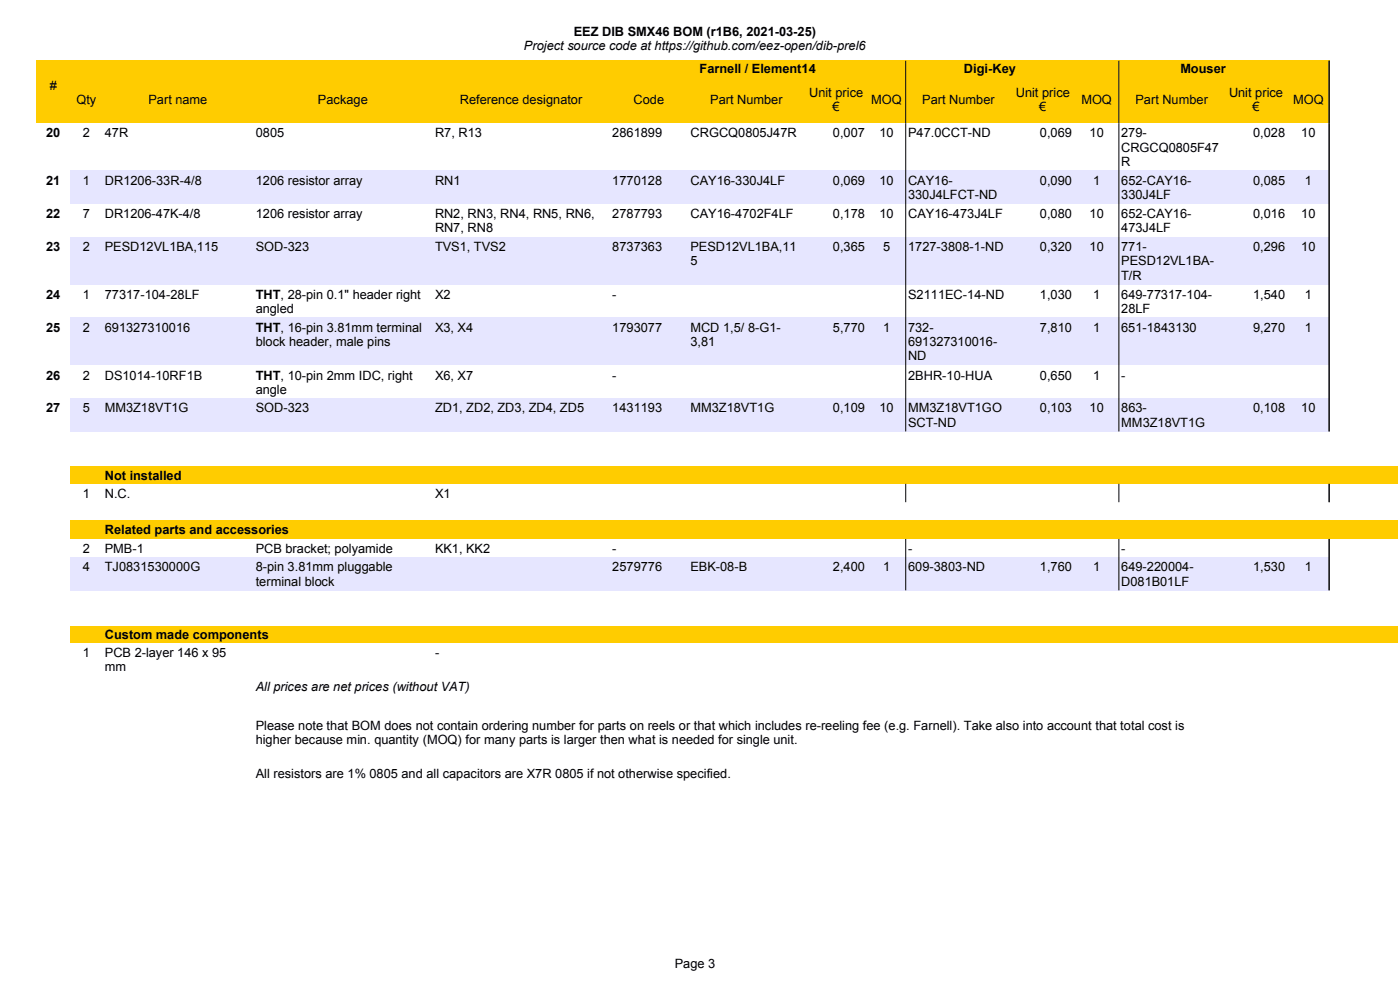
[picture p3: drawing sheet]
<svg xmlns="http://www.w3.org/2000/svg" width="297mm" height="210mm" viewBox="0 0 297 210" stroke-linecap="round" stroke-linejoin="round" font-family="sans-serif">
<defs><g id="words">
<g font-size="2.7">
<text x="111.2" y="10.6">Project source code at https://github.com/eez-open/dib-prel6</text>
<text x="121.7" y="7.5">EEZ DIB SMX46 BOM (r1B6, 2021-03-25)</text>
<text x="148.4" y="15.4">Farnell / Element14</text>
<text x="204.5" y="15.4">Digi-Key</text>
<text x="250.4" y="15.4">Mouser</text>
<text x="10.5" y="19">#</text>
<text x="16.2" y="22.1">Qty</text>
<text x="31.5" y="22.1">Part name</text>
<text x="67.5" y="22.1">Package</text>
<text x="97.5" y="22.1">Reference designator</text>
<text x="134.4" y="22.1">Code</text>
<text x="150.7" y="22.1">Part Number</text>
<text x="171.7" y="20.5">Unit price</text>
<text x="176.6" y="23.6">€</text>
<text x="184.8" y="22.1">MOQ</text>
<text x="195.6" y="22.1">Part Number</text>
<text x="215.5" y="20.5">Unit price</text>
<text x="220.5" y="23.6">€</text>
<text x="229.4" y="22.1">MOQ</text>
<text x="240.9" y="22.1">Part Number</text>
<text x="260.7" y="20.5">Unit price</text>
<text x="265.7" y="23.6">€</text>
<text x="274.3" y="22.1">MOQ</text>
<text x="9.8" y="29.1">20</text>
<text x="17.6" y="29.1">2</text>
<text x="22.2" y="29.1">47R</text>
<text x="54.3" y="29.1">0805</text>
<text x="92.3" y="29.1">R7, R13</text>
<text x="129.9" y="29.1">2861899</text>
<text x="146.5" y="29.1">CRGCQ0805J47R</text>
<text x="176.7" y="29.1">0,007</text>
<text x="186.5" y="29.1">10</text>
<text x="192.7" y="29.1">P47.0CCT-ND</text>
<text x="220.6" y="29.1">0,069</text>
<text x="231.1" y="29.1">10</text>
<text x="237.8" y="29.1">279-</text>
<text x="265.9" y="29.1">0,028</text>
<text x="276.1" y="29.1">10</text>
<text x="237.8" y="32.2">CRGCQ0805F47</text>
<text x="237.8" y="35.2">R</text>
<text x="9.8" y="39.3">21</text>
<text x="17.6" y="39.3">1</text>
<text x="22.2" y="39.3">DR1206-33R-4/8</text>
<text x="54.3" y="39.3">1206 resistor array</text>
<text x="92.3" y="39.3">RN1</text>
<text x="129.9" y="39.3">1770128</text>
<text x="146.5" y="39.3">CAY16-330J4LF</text>
<text x="176.7" y="39.3">0,069</text>
<text x="186.5" y="39.3">10</text>
<text x="192.7" y="39.3">CAY16-</text>
<text x="220.6" y="39.3">0,090</text>
<text x="231.9" y="39.3">1</text>
<text x="237.9" y="39.3">652-CAY16-</text>
<text x="265.9" y="39.3">0,085</text>
<text x="276.8" y="39.3">1</text>
<text x="9.8" y="46.2">22</text>
<text x="17.6" y="46.2">7</text>
<text x="22.3" y="46.2">DR1206-47K-4/8</text>
<text x="54.3" y="46.2">1206 resistor array</text>
<text x="92.3" y="46.2">RN2, RN3, RN4, RN5, RN6,</text>
<text x="129.9" y="46.2">2787793</text>
<text x="146.5" y="46.2">CAY16-4702F4LF</text>
<text x="176.7" y="46.2">0,178</text>
<text x="186.5" y="46.2">10</text>
<text x="192.7" y="46.2">CAY16-473J4LF</text>
<text x="192.7" y="42.3">330J4LFCT-ND</text>
<text x="220.6" y="46.2">0,080</text>
<text x="231.1" y="46.2">10</text>
<text x="237.9" y="42.3">330J4LF</text>
<text x="237.9" y="46.2">652-CAY16-</text>
<text x="265.9" y="46.2">0,016</text>
<text x="276.1" y="46.2">10</text>
<text x="9.8" y="53.2">23</text>
<text x="17.6" y="53.2">2</text>
<text x="22.2" y="53.2">PESD12VL1BA,115</text>
<text x="54.3" y="53.2">SOD-323</text>
<text x="92.3" y="53.2">TVS1, TVS2</text>
<text x="92.3" y="49.3">RN7, RN8</text>
<text x="129.9" y="53.2">8737363</text>
<text x="146.5" y="53.2">PESD12VL1BA,11</text>
<text x="176.7" y="53.2">0,365</text>
<text x="187.3" y="53.2">5</text>
<text x="192.7" y="53.2">1727-3808-1-ND</text>
<text x="220.6" y="53.2">0,320</text>
<text x="231.1" y="53.2">10</text>
<text x="237.8" y="53.2">771-</text>
<text x="237.9" y="49.3">473J4LF</text>
<text x="265.9" y="53.2">0,296</text>
<text x="276.1" y="53.2">10</text>
<text x="146.5" y="56.3">5</text>
<text x="237.8" y="56.3">PESD12VL1BA-</text>
<text x="237.8" y="59.3">T/R</text>
<text x="9.8" y="63.4">24</text>
<text x="17.6" y="63.4">1</text>
<text x="22.2" y="63.4">77317-104-28LF</text>
<text x="54.3" y="63.4">THT, 28-pin 0.1&quot; header right</text>
<text x="92.3" y="63.4">X2</text>
<text x="129.9" y="63.4">-</text>
<text x="192.7" y="63.4">S2111EC-14-ND</text>
<text x="220.6" y="63.4">1,030</text>
<text x="231.9" y="63.4">1</text>
<text x="237.9" y="63.4">649-77317-104-</text>
<text x="265.9" y="63.4">1,540</text>
<text x="276.8" y="63.4">1</text>
<text x="9.8" y="70.4">25</text>
<text x="17.6" y="70.4">2</text>
<text x="22.2" y="70.4">691327310016</text>
<text x="54.3" y="66.4">angled</text>
<text x="54.3" y="70.4">THT, 16-pin 3.81mm terminal</text>
<text x="92.3" y="70.4">X3, X4</text>
<text x="129.9" y="70.4">1793077</text>
<text x="146.5" y="70.4">MCD 1,5/ 8-G1-</text>
<text x="176.7" y="70.4">5,770</text>
<text x="187.3" y="70.4">1</text>
<text x="192.7" y="70.4">732-</text>
<text x="220.6" y="70.4">7,810</text>
<text x="231.9" y="70.4">1</text>
<text x="237.8" y="70.4">651-1843130</text>
<text x="237.9" y="66.4">28LF</text>
<text x="265.9" y="70.4">9,270</text>
<text x="276.8" y="70.4">1</text>
<text x="54.3" y="73.4">block header, male pins</text>
<text x="146.5" y="73.4">3,81</text>
<text x="192.7" y="73.4">691327310016-</text>
<text x="192.7" y="76.4">ND</text>
<text x="9.8" y="80.5">26</text>
<text x="17.6" y="80.5">2</text>
<text x="22.2" y="80.5">DS1014-10RF1B</text>
<text x="54.3" y="80.5">THT, 10-pin 2mm IDC, right</text>
<text x="54.3" y="83.5">angle</text>
<text x="92.3" y="80.5">X6, X7</text>
<text x="129.9" y="80.5">-</text>
<text x="192.7" y="80.5">2BHR-10-HUA</text>
<text x="220.6" y="80.5">0,650</text>
<text x="231.9" y="80.5">1</text>
<text x="237.8" y="80.5">-</text>
<text x="9.8" y="87.5">27</text>
<text x="17.6" y="87.5">5</text>
<text x="22.2" y="87.5">MM3Z18VT1G</text>
<text x="54.3" y="87.5">SOD-323</text>
<text x="92.3" y="87.5">ZD1, ZD2, ZD3, ZD4, ZD5</text>
<text x="129.9" y="87.5">1431193</text>
<text x="146.5" y="87.5">MM3Z18VT1G</text>
<text x="176.7" y="87.5">0,109</text>
<text x="186.5" y="87.5">10</text>
<text x="192.7" y="87.5">MM3Z18VT1GO</text>
<text x="220.6" y="87.5">0,103</text>
<text x="231.1" y="87.5">10</text>
<text x="237.9" y="87.5">863-</text>
<text x="265.9" y="87.5">0,108</text>
<text x="276.1" y="87.5">10</text>
<text x="192.7" y="90.5">SCT-ND</text>
<text x="237.9" y="90.5">MM3Z18VT1G</text>
<text x="22.2" y="101.7">Not installed</text>
<text x="17.6" y="105.6">1</text>
<text x="22.2" y="105.6">N.C.</text>
<text x="92.3" y="105.6">X1</text>
<text x="22.2" y="113.4">Related parts and accessories</text>
<text x="17.6" y="117.3">2</text>
<text x="22.2" y="117.3">PMB-1</text>
<text x="54.3" y="117.3">PCB bracket; polyamide</text>
<text x="92.3" y="117.3">KK1, KK2</text>
<text x="129.9" y="117.3">-</text>
<text x="192.7" y="117.3">-</text>
<text x="237.8" y="117.3">-</text>
<text x="17.6" y="121.2">4</text>
<text x="22.2" y="121.2">TJ0831530000G</text>
<text x="54.3" y="121.2">8-pin 3.81mm pluggable</text>
<text x="54.3" y="124.3">terminal block</text>
<text x="129.9" y="121.2">2579776</text>
<text x="146.5" y="121.2">EBK-08-B</text>
<text x="176.7" y="121.2">2,400</text>
<text x="187.3" y="121.2">1</text>
<text x="192.7" y="121.2">609-3803-ND</text>
<text x="220.6" y="121.2">1,760</text>
<text x="231.9" y="121.2">1</text>
<text x="237.9" y="121.2">649-220004-</text>
<text x="237.9" y="124.3">D081B01LF</text>
<text x="265.9" y="121.2">1,530</text>
<text x="276.8" y="121.2">1</text>
<text x="22.2" y="135.5">Custom made components</text>
<text x="17.6" y="139.3">1</text>
<text x="22.3" y="139.3">PCB 2-layer 146 x 95</text>
<text x="22.3" y="142.3">mm</text>
<text x="92.3" y="139.3">-</text>
<text x="54.3" y="146.7">All prices are net prices (without VAT)</text>
<text x="54.3" y="154.9">Please note that BOM does not contain ordering number for parts on reels or that which includes re-reeling fee (e.g. Farnell). Take also into account that total cost is</text>
<text x="54.3" y="157.9">higher because min. quantity (MOQ) for many parts is larger then what is needed for single unit.</text>
<text x="54.3" y="165.1">All resistors are 1% 0805 and all capacitors are X7R 0805 if not otherwise specified.</text>
<text x="143.2" y="205.2">Page 3</text>
</g>
</g></defs>
<path d="M7.6 12.9h274.3v13.2h-274.3z" fill-rule="evenodd" fill="#fc0"/>
<path d="M192.1 12.9v13.3M237.4 12.9v13.3M282 12.9v13.3" fill="none" stroke="#000" stroke-width=".21"/>
<g fill="#e6e6ff">
<path d="M14.9 36.3h267v7h-267z" fill-rule="evenodd"/>
<path d="M14.9 50.3h267v10.1h-267z" fill-rule="evenodd"/>
<path d="M14.9 67.4h267v10.1h-267z" fill-rule="evenodd"/>
<path d="M14.9 84.5h267v7h-267z" fill-rule="evenodd"/>
</g>
<g fill="#fc0">
<path d="M14.9 98.9h281.7v3.7h-281.7z" fill-rule="evenodd"/>
<path d="M14.9 110.4h281.7v3.9h-281.7z" fill-rule="evenodd"/>
</g>
<path d="M14.9 118.2h267v7h-267z" fill-rule="evenodd" fill="#e6e6ff"/>
<path d="M14.9 132.8h281.7v3.5h-281.7z" fill-rule="evenodd" fill="#fc0"/>
<path d="M192.1 26.2v65.3M237.4 26.2v65.3M282 26.2v65.3M192.1 102.6v3.9M192.1 114.3v10.9M237.4 102.6v3.9M237.4 114.3v10.9M282 102.6v3.9M282 114.3v10.9" fill="none" stroke="#000" stroke-width=".21"/>
<use href="#words"/>
</svg>
